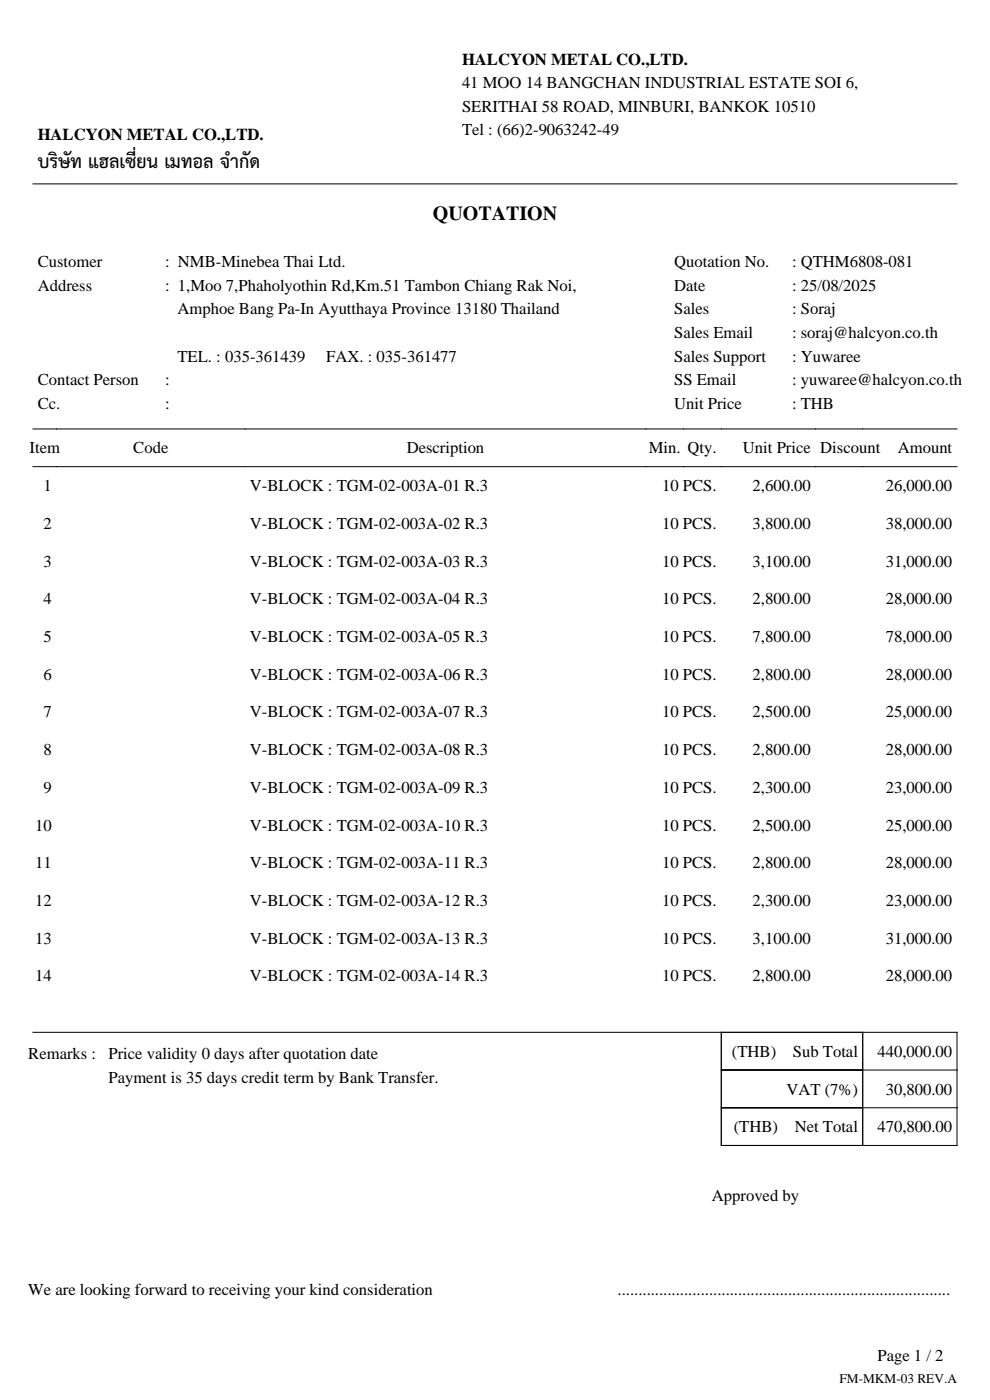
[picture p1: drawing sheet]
<svg xmlns="http://www.w3.org/2000/svg" width="210mm" height="297mm" viewBox="0 0 210 297" stroke-linecap="round" stroke-linejoin="round" font-family="sans-serif">
<defs><g id="words">
<text font-size="5.6" x="8" y="35.6">บริษัท แฮลเซี่ยน เมทอล จำกัด</text>
<text font-size="4.2" x="91.8" y="46.7">QUOTATION</text>
<g font-size="3.5">
<text x="98" y="13.8">HALCYON METAL CO.,LTD.</text>
<text x="98" y="18.7">41 MOO 14 BANGCHAN INDUSTRIAL ESTATE SOI 6,</text>
<text x="98" y="23.7">SERITHAI 58 ROAD, MINBURI, BANKOK 10510</text>
<text x="8" y="29.8">HALCYON METAL CO.,LTD.</text>
<text x="98" y="28.7">Tel : (66)2-9063242-49</text>
<text x="8" y="56.7">Customer</text>
<text x="35" y="56.7">: NMB-Minebea Thai Ltd.</text>
<text x="143" y="56.7">Quotation No.</text>
<text x="168" y="56.7">: QTHM6808-081</text>
<text x="8" y="61.7">Address</text>
<text x="35" y="61.7">: 1,Moo 7,Phaholyothin Rd,Km.51 Tambon Chiang Rak Noi,</text>
<text x="143" y="61.7">Date</text>
<text x="168" y="61.7">: 25/08/2025</text>
<text x="37.6" y="66.7">Amphoe Bang Pa-In Ayutthaya Province 13180 Thailand</text>
<text x="143" y="66.7">Sales</text>
<text x="143" y="71.7">Sales Email</text>
<text x="168" y="66.7">: Soraj</text>
<text x="168" y="71.7">: soraj@halcyon.co.th</text>
<text x="37.6" y="76.7">TEL. : 035-361439</text>
<text x="69.2" y="76.7">FAX. : 035-361477</text>
<text x="143" y="76.7">Sales Support</text>
<text x="168" y="76.7">: Yuwaree</text>
<text x="8" y="81.7">Contact Person</text>
<text x="35" y="81.7">:</text>
<text x="143" y="81.7">SS Email</text>
<text x="168" y="81.7">: yuwaree@halcyon.co.th</text>
<text x="8" y="86.7">Cc.</text>
<text x="35" y="86.7">:</text>
<text x="143" y="86.7">Unit Price</text>
<text x="168" y="86.7">: THB</text>
<text x="6.3" y="96.2">Item</text>
<text x="28.3" y="96.2">Code</text>
<text x="86.3" y="96.2">Description</text>
<text x="137.6" y="96.2">Min. Qty.</text>
<text x="157.6" y="96.2">Unit Price Discount</text>
<text x="190.4" y="96.2">Amount</text>
<text x="9.2" y="104.2">1</text>
<text x="53" y="104.2">V-BLOCK : TGM-02-003A-01 R.3</text>
<text x="140.5" y="104.2">10 PCS.</text>
<text x="159.7" y="104.2">2,600.00</text>
<text x="187.9" y="104.2">26,000.00</text>
<text x="9.2" y="112.2">2</text>
<text x="53" y="112.2">V-BLOCK : TGM-02-003A-02 R.3</text>
<text x="140.5" y="112.2">10 PCS.</text>
<text x="159.7" y="112.2">3,800.00</text>
<text x="187.9" y="112.2">38,000.00</text>
<text x="9.2" y="120.2">3</text>
<text x="53" y="120.2">V-BLOCK : TGM-02-003A-03 R.3</text>
<text x="140.5" y="120.2">10 PCS.</text>
<text x="159.7" y="120.2">3,100.00</text>
<text x="187.9" y="120.2">31,000.00</text>
<text x="9.2" y="128.2">4</text>
<text x="53" y="128.2">V-BLOCK : TGM-02-003A-04 R.3</text>
<text x="140.5" y="128.2">10 PCS.</text>
<text x="159.7" y="128.2">2,800.00</text>
<text x="187.9" y="128.2">28,000.00</text>
<text x="9.2" y="136.2">5</text>
<text x="53" y="136.2">V-BLOCK : TGM-02-003A-05 R.3</text>
<text x="140.5" y="136.2">10 PCS.</text>
<text x="159.7" y="136.2">7,800.00</text>
<text x="187.9" y="136.2">78,000.00</text>
<text x="9.2" y="144.2">6</text>
<text x="53" y="144.2">V-BLOCK : TGM-02-003A-06 R.3</text>
<text x="140.5" y="144.2">10 PCS.</text>
<text x="159.7" y="144.2">2,800.00</text>
<text x="187.9" y="144.2">28,000.00</text>
<text x="9.2" y="152.2">7</text>
<text x="53" y="152.2">V-BLOCK : TGM-02-003A-07 R.3</text>
<text x="140.5" y="152.2">10 PCS.</text>
<text x="159.7" y="152.2">2,500.00</text>
<text x="187.9" y="152.2">25,000.00</text>
<text x="9.2" y="160.2">8</text>
<text x="53" y="160.2">V-BLOCK : TGM-02-003A-08 R.3</text>
<text x="140.5" y="160.2">10 PCS.</text>
<text x="159.7" y="160.2">2,800.00</text>
<text x="187.9" y="160.2">28,000.00</text>
<text x="9.2" y="168.2">9</text>
<text x="53" y="168.2">V-BLOCK : TGM-02-003A-09 R.3</text>
<text x="140.5" y="168.2">10 PCS.</text>
<text x="159.7" y="168.2">2,300.00</text>
<text x="187.9" y="168.2">23,000.00</text>
<text x="7.5" y="176.2">10</text>
<text x="53" y="176.2">V-BLOCK : TGM-02-003A-10 R.3</text>
<text x="140.5" y="176.2">10 PCS.</text>
<text x="159.7" y="176.2">2,500.00</text>
<text x="187.9" y="176.2">25,000.00</text>
<text x="7.5" y="184.2">11</text>
<text x="53" y="184.2">V-BLOCK : TGM-02-003A-11 R.3</text>
<text x="140.5" y="184.2">10 PCS.</text>
<text x="159.7" y="184.2">2,800.00</text>
<text x="187.9" y="184.2">28,000.00</text>
<text x="7.5" y="192.2">12</text>
<text x="53" y="192.2">V-BLOCK : TGM-02-003A-12 R.3</text>
<text x="140.5" y="192.2">10 PCS.</text>
<text x="159.7" y="192.2">2,300.00</text>
<text x="187.9" y="192.2">23,000.00</text>
<text x="7.5" y="200.2">13</text>
<text x="53" y="200.2">V-BLOCK : TGM-02-003A-13 R.3</text>
<text x="140.5" y="200.2">10 PCS.</text>
<text x="159.7" y="200.2">3,100.00</text>
<text x="187.9" y="200.2">31,000.00</text>
<text x="7.5" y="208.2">14</text>
<text x="53" y="208.2">V-BLOCK : TGM-02-003A-14 R.3</text>
<text x="140.5" y="208.2">10 PCS.</text>
<text x="159.7" y="208.2">2,800.00</text>
<text x="187.9" y="208.2">28,000.00</text>
<text x="6" y="224.7">Remarks :</text>
<text x="23" y="224.7">Price validity 0 days after quotation date</text>
<text x="155.2" y="224.2">(THB)</text>
<text x="168.2" y="224.2">Sub Total</text>
<text x="186.1" y="224.2">440,000.00</text>
<text x="23" y="229.7">Payment is 35 days credit term by Bank Transfer.</text>
<text x="166.8" y="232.2">VAT (7%)</text>
<text x="187.9" y="232.2">30,800.00</text>
<text x="155.6" y="240.2">(THB)</text>
<text x="168.6" y="240.2">Net Total</text>
<text x="186.1" y="240.2">470,800.00</text>
<text x="151" y="254.7">Approved by</text>
<text x="6" y="274.7">We are looking forward to receiving your kind consideration</text>
<text x="131" y="274.7">................................................................................</text>
<text x="186.1" y="288.7">Page 1 / 2</text>
</g>
<text font-size="2.8" x="178.1" y="293.5">FM-MKM-03 REV.A</text>
</g></defs>
<path d="M7 39h196M7 91h196M7 99h196M7 219h146M153 219h30v8h-30zM183 219h20v24h-20M153 227h30v8h-30zM153 235h30v8h-30zM183 227h20M183 235h20" fill="none" stroke="#000" stroke-width=".21"/>
<use href="#words"/>
</svg>
